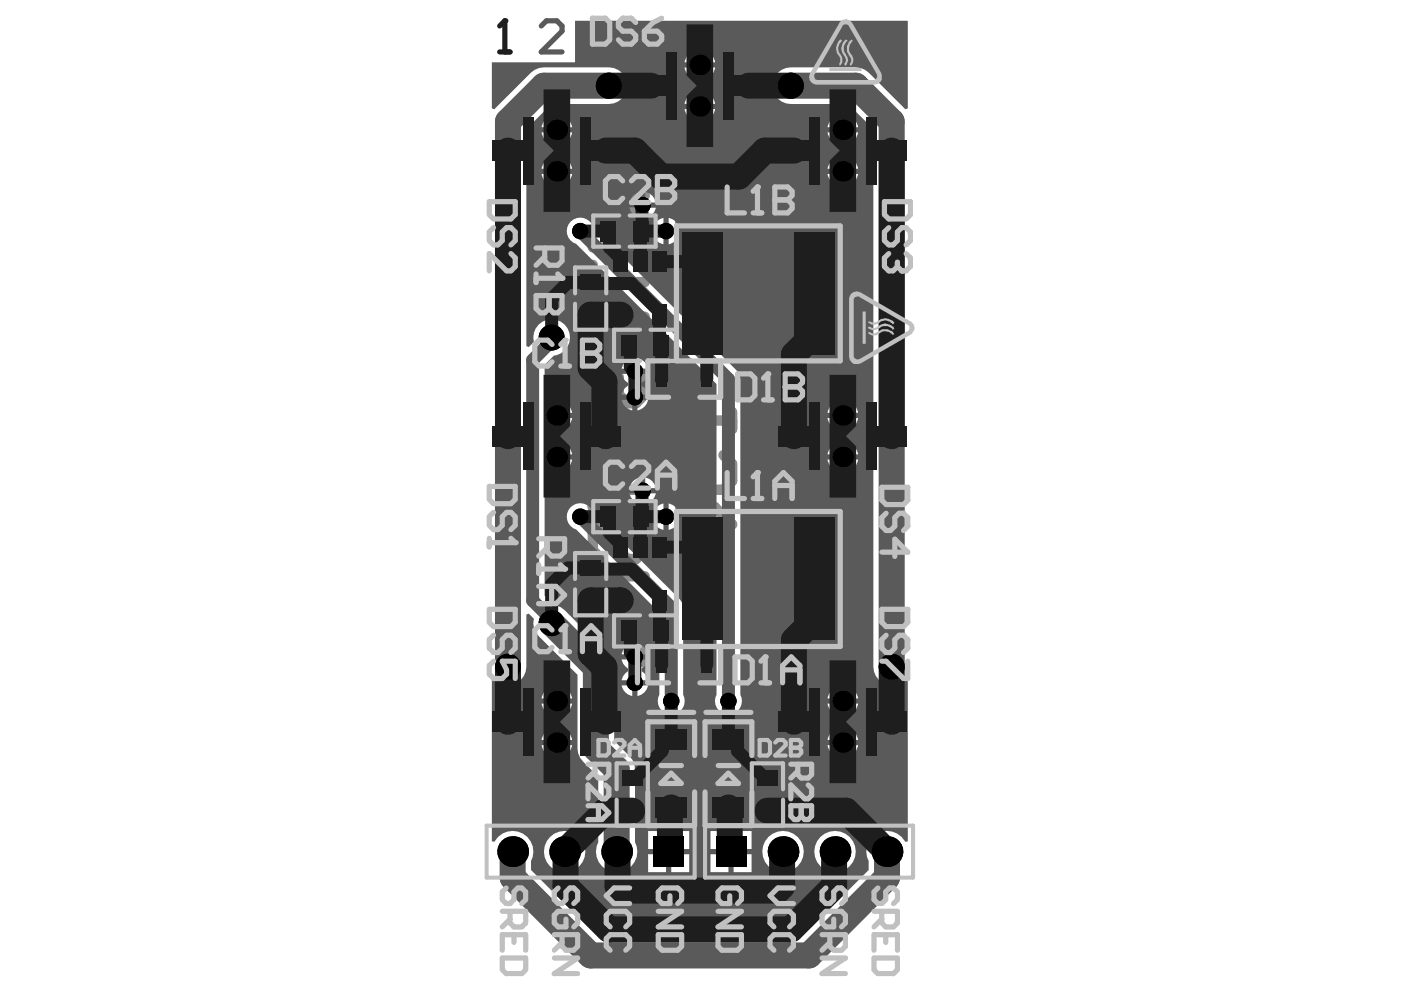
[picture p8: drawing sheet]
<svg xmlns="http://www.w3.org/2000/svg" width="297mm" height="210mm" viewBox="0 0 297 210" stroke-linecap="round" stroke-linejoin="round" font-family="sans-serif">
<g fill="none" stroke="#8c8c8c" stroke-width="2.2">
<path d="M125.7 36l1.8-1.9h7.4l1.8 1.9v3.6l-1.8 1.9h-7.4l-1.8-1.9zM133 37.8l3.7 3.7M144.2 36h11M155.2 34.1v3.7M125.7 56.1v7.4M125.7 45.1h9.2l1.8 1.9v3.6l-1.8 1.9h-9.2M125.7 59.8h11M134.9 78.2l1.8 1.8v3.7l-1.8 1.8h-1.9l-1.8-1.8v-3.7l-1.8-1.8h-1.9l-1.8 1.8v3.7l1.8 1.8M136.7 67.2h-11l3.7 3.6-3.7 3.7h11M125.7 100.2v7.3M125.7 103.8h11M134.9 111.2l1.8 1.8v3.7l-1.8 1.8h-1.9l-1.8-1.8v-3.7l-1.8-1.8h-1.9l-1.8 1.8v3.7l1.8 1.8"/>
<path d="M125.7 133.2h11v7.3M131.2 122.2v7.3M136.7 122.2h-7.3l-3.7 3.6 3.7 3.7h7.3"/>
</g>
<circle cx="144.2" cy="36" r="1.1" fill="#8c8c8c"/>
<path d="M146 34.1l-1.8 1.9M146 43.3l-1.8 1.8v3.7l1.8 1.8h1.9l7.3-7.3v7.3M149.7 65.3v7.4M144.2 89.2h11M155.2 87.3v3.7" fill="none" stroke="#8c8c8c" stroke-width="2.2"/>
<circle cx="144.2" cy="89.2" r="1.1" fill="#8c8c8c"/>
<path d="M162.7 34.1v7.4h1.9l7.3-7.4h1.8M171.9 54.3l1.8 1.8v3.7l-1.8 1.8h-3.7l-1.8-1.8v-1.8l1.8-3.7h-5.5v7.3M171.9 45.1h1.8v1.9h-1.8zM162.7 65.3h11l-3.6 3.7 3.6 3.7h-11M146 87.3l-1.8 1.9M153.4 96.5l1.8 1.8v3.7l-1.8 1.8h-3.7l-1.8-1.8v-1.8l1.8-3.7h-5.5v7.3M144.2 107.5h7.3l3.7 3.7-3.7 3.6h-7.3" fill="none" stroke="#8c8c8c" stroke-width="2.2"/>
<path d="M104.3 13.2h17.6v-8.8h70.6v18.6l-.6 .2-7.7-7.8-.8-.6-.9-.4-1-.1h-13.8a3.9 3.9 0 0 0-3.9 3.9 3.9 3.9 0 0 0 3.9 3.9h12.1l5.4 5.3v114a3.9 3.9 0 0 0 2.4 3.6 3.9 3.9 0 0 0 4.3-1l.6 .2v34.2l-.6 .1a4.4 4.4 0 0 0-5.9-1.8 4.4 4.4 0 0 0-1.8 5.8v2l-14.3 14.2h-43.1l-14.2-14.2v-2a4.4 4.4 0 0 0-1.9-5.8 4.4 4.4 0 0 0-5.9 1.8l-.5-.1v-34.2l.5-.2a3.9 3.9 0 0 0 4.3 1 3.9 3.9 0 0 0 2.5-3.6v-11.1l.5-.2 1.1 1.1a3.8 3.8 0 0 0 1 3.7l8.2 8.2v15.6l.2 1 .4 .9 .6 .8 3.3 3.3v13.9a4.4 4.4 0 0 0 3.8 6.4 4.4 4.4 0 0 0 3.9-6.4v-15.5l-.1-1-.4-1-.6-.8-3.3-3.2v-15.6l-.1-1-.4-1-.6-.8-9.4-9.3-.8-.6-1.4-.5-2-2v-26.6l.5-.3 .4 .3 1.1 .4v-6.4l-1.1 .3-.4 .3-.5-.2v-3.2l.5-.3 .4 .3 1.1 .4v-6.4l-1.1 .3-.4 .3-.5-.2v-7.9l2-2a3.9 3.9 0 0 0 3.3-4.5 3.9 3.9 0 0 0-4.7-3.2 3.9 3.9 0 0 0-2.9 4.8l-1.1 1.1-.5-.2v-46l5.3-5.3h12.2a3.9 3.9 0 0 0 3.9-3.9 3.9 3.9 0 0 0-3.9-3.9h-13.8l-1 .1-.9 .4-.8 .6-7.8 7.8-.5-.2zM148.9 10.5v2.7h2.7a3.2 3.2 0 0 0-2.7-2.7zM146 11.4l-.5 .7-.3 1.1h2.6v-2.7l-1.1 .4zM148.9 14.3v2.7a3.2 3.2 0 0 0 2.7-2.7zM145.2 14.3a3.2 3.2 0 0 0 2.6 2.7v-2.7zM148.9 19.3v2.7h2.7a3.2 3.2 0 0 0-2.7-2.7zM146 20.2l-.5 .7-.3 1.1h2.6v-2.7l-1.1 .4zM148.9 23.1v2.7a3.2 3.2 0 0 0 2.7-2.7zM145.2 23.1a3.2 3.2 0 0 0 2.6 2.7v-2.7zM179.2 24.3v2.7h2.7a3.2 3.2 0 0 0-2.7-2.7zM176.4 25.2l-.6 .7-.3 1.1h2.6v-2.7l-1.1 .4zM118.6 24.3v2.7h2.7a3.2 3.2 0 0 0-2.7-2.7zM115.7 25.2l-.5 .7-.4 1.1h2.7v-2.7l-1.1 .4zM179.2 28.1v2.7a3.2 3.2 0 0 0 2.7-2.7zM175.5 28.1a3.2 3.2 0 0 0 2.6 2.7v-2.7zM118.6 28.1v2.7a3.2 3.2 0 0 0 2.7-2.7zM114.8 28.1a3.2 3.2 0 0 0 2.7 2.7v-2.7zM179.2 33.1v2.7h2.7a3.2 3.2 0 0 0-2.7-2.7zM176.4 34l-.6 .7-.3 1.1h2.6v-2.7l-1.1 .4zM118.6 33.1v2.7h2.7a3.2 3.2 0 0 0-2.7-2.7zM115.7 34l-.5 .7-.4 1.1h2.7v-2.7l-1.1 .4zM179.2 36.9v2.7a3.2 3.2 0 0 0 2.7-2.7zM175.5 36.9a3.2 3.2 0 0 0 2.6 2.7v-2.7zM118.6 36.9v2.7a3.2 3.2 0 0 0 2.7-2.7zM114.8 36.9a3.2 3.2 0 0 0 2.7 2.7v-2.7zM136.8 40.7v2.2h2.2a2.76 2.76 0 0 0-2.2-2.2zM134.2 41.5l-.4 .6-.3 .8h2.2v-2.2l-.9 .3zM136.8 44v2.3a2.76 2.76 0 0 0 2.2-2.3zM133.5 44a2.76 2.76 0 0 0 2.2 2.3v-2.3zM141.8 46.2v2.2h2.2a2.76 2.76 0 0 0-2.2-2.2zM139.2 47l-.5 .6-.3 .8h2.3v-2.2l-.9 .3zM141.8 49.5v2.3a2.76 2.76 0 0 0 2.2-2.3zM138.4 49.5a2.76 2.76 0 0 0 2.3 2.3v-2.3zM135.2 75.9v2.3h2.2a2.76 2.76 0 0 0-2.2-2.3zM132.6 76.7l-.5 .6-.3 .9h2.2v-2.3l-.8 .3zM131.8 79.3a2.7 2.7 0 0 0 1.3 1.9v.6a2.7 2.7 0 0 0-1.3 1.9h5.6a2.7 2.7 0 0 0-1.3-1.9v-.6a2.7 2.7 0 0 0 1.3-1.9zM135.2 84.8v2.2a2.76 2.76 0 0 0 2.2-2.2zM131.8 84.8a2.76 2.76 0 0 0 2.2 2.2v-2.2zM179.2 84.9v2.6h2.7a3.2 3.2 0 0 0-2.7-2.6zM118.6 84.9v2.6h2.7a3.2 3.2 0 0 0-2.7-2.6zM176.4 85.7l-.6 .7-.3 1.1h2.6v-2.6l-1.1 .3zM179.2 88.6v2.7a3.2 3.2 0 0 0 2.7-2.7zM118.6 88.6v2.7a3.2 3.2 0 0 0 2.7-2.7zM175.5 88.6a3.2 3.2 0 0 0 2.6 2.7v-2.7zM179.2 93.7v2.6h2.7a3.2 3.2 0 0 0-2.7-2.6zM118.6 93.7v2.6h2.7a3.2 3.2 0 0 0-2.7-2.6zM176.4 94.6l-.6 .6-.3 1.1h2.6v-2.6l-1.1 .3zM179.2 97.4v2.7a3.2 3.2 0 0 0 2.7-2.7zM118.6 97.4v2.7a3.2 3.2 0 0 0 2.7-2.7zM175.5 97.4a3.2 3.2 0 0 0 2.6 2.7v-2.7zM136.8 101.3v2.2h2.2a2.76 2.76 0 0 0-2.2-2.2zM134.2 102l-.4 .6-.3 .9h2.2v-2.2l-.9 .3zM136.8 104.6v2.2a2.76 2.76 0 0 0 2.2-2.2zM133.5 104.6a2.76 2.76 0 0 0 2.2 2.2v-2.2zM141.8 106.8v2.2h2.2a2.76 2.76 0 0 0-2.2-2.2zM139.2 107.5l-.5 .6-.3 .9h2.3v-2.2l-.9 .3zM141.8 110.1v2.2a2.76 2.76 0 0 0 2.2-2.2zM138.4 110.1a2.76 2.76 0 0 0 2.3 2.2v-2.2zM135.2 136.5v2.2h2.2a2.76 2.76 0 0 0-2.2-2.2zM132.6 137.3l-.5 .5-.3 .9h2.2v-2.2l-.8 .3zM131.8 139.8a2.71 2.71 0 0 0 1.3 1.9v.6a2.71 2.71 0 0 0-1.3 1.9h5.6a2.71 2.71 0 0 0-1.3-1.9v-.6a2.71 2.71 0 0 0 1.3-1.9zM135.2 145.3v2.3a2.76 2.76 0 0 0 2.2-2.3zM131.8 145.3a2.76 2.76 0 0 0 2.2 2.3v-2.3zM179.2 145.4v2.7h2.7a3.2 3.2 0 0 0-2.7-2.7zM118.6 145.4v2.7h2.7a3.2 3.2 0 0 0-2.7-2.7zM176.4 146.3l-.6 .7-.3 1.1h2.6v-2.7l-1.1 .4zM115.7 146.3l-.5 .7-.4 1.1h2.7v-2.7l-1.1 .4zM121 47a2.84 2.84 0 0 0 1.2 4.7l29.7 29.7v65.9a2.85 2.85 0 0 0 2.5 4.2 2.85 2.85 0 0 0 2.6-4.2v-66.9l-.2-1-.6-.8-30.5-30.5a2.85 2.85 0 0 0-4.7-1.1zM121 107.5a2.84 2.84 0 0 0 1.2 4.8l17.6 17.6v17.4a2.85 2.85 0 0 0 2.5 4.2 2.85 2.85 0 0 0 2.5-4.2v-18.5l-.1-1-.6-.8-18.4-18.3a2.85 2.85 0 0 0-4.7-1.2zM179.2 149.2v2.7a3.2 3.2 0 0 0 2.7-2.7zM118.6 149.2v2.7a3.2 3.2 0 0 0 2.7-2.7zM175.5 149.2a3.2 3.2 0 0 0 2.6 2.7v-2.7zM114.8 149.2a3.2 3.2 0 0 0 2.7 2.7v-2.7zM118.6 154.2v2.7h2.7a3.2 3.2 0 0 0-2.7-2.7zM179.2 154.2v2.7h2.7a3.2 3.2 0 0 0-2.7-2.7zM115.7 155.1l-.5 .7-.4 1.1h2.7v-2.7l-1.1 .4zM176.4 155.1l-.6 .7-.3 1.1h2.6v-2.7l-1.1 .4zM179.2 158v2.7a3.2 3.2 0 0 0 2.7-2.7zM118.6 158v2.7a3.2 3.2 0 0 0 2.7-2.7zM175.5 158a3.2 3.2 0 0 0 2.6 2.7v-2.7zM114.8 158a3.2 3.2 0 0 0 2.7 2.7v-2.7zM142.3 176.2v3.8h3.8v-3.8zM155.5 176.2v3.8h3.9v-3.8zM150.6 176.2v3.8h3.8v-3.8zM137.4 176.2v3.8h3.8v-3.8zM155.5 181.1v3.8h3.9v-3.8zM150.6 181.1v3.8h3.8v-3.8zM142.3 181.1v3.8h3.8v-3.8zM137.4 181.1v3.8h3.8v-3.8zM172.6 180.6a4.4 4.4 0 0 0 8.8 0 4.4 4.4 0 0 0-8.8 0zM161.6 180.6a4.4 4.4 0 0 0 8.8 0 4.4 4.4 0 0 0-8.8 0zM115.3 180.6a4.4 4.4 0 0 0 8.8 0 4.4 4.4 0 0 0-8.8 0z" fill="#5a5a5a"/>
<path d="M129.1 18.2h-13.8l-7.6 7.6v115.6M167.7 18.2h13.8l7.6 7.6v115.6M117 132.1l9.3 9.4v17.2l4.4 4.4v17.5M108.7 180.6v5.5l16.5 16.5h46.3l16.6-16.5v-5.5" fill="none" stroke="#5a5a5a" stroke-width="5.5"/>
<path d="M123 49l31.4 31.4v68.2M117 71.6v.7l-4.1 4v51.1l4.1 4v.7M123 109.5l19.3 19.3v19.8" fill="none" stroke="#5a5a5a" stroke-width="2.8"/>
<path d="M114.8 5.5l1.1-1.1h2.2l1.1 1.1v1.1l-4.4 4.4h4.4" fill="none" stroke="#5a5a5a" stroke-width="1.1"/>
<g fill="#000">
<circle cx="129.1" cy="18.2" r="2.76"/>
<circle cx="148.4" cy="13.8" r="2.17"/>
<circle cx="167.7" cy="18.2" r="2.76"/>
<circle cx="118.1" cy="36.3" r="2.17"/>
<circle cx="118.1" cy="27.5" r="2.17"/>
<circle cx="148.4" cy="22.6" r="2.17"/>
<circle cx="178.7" cy="27.5" r="2.17"/>
<circle cx="178.7" cy="36.3" r="2.17"/>
<circle cx="123" cy="49" r="1.74"/>
<circle cx="136.3" cy="43.5" r="1.74"/>
<circle cx="141.2" cy="49" r="1.74"/>
<circle cx="117" cy="71.6" r="2.76"/>
<circle cx="134.6" cy="78.7" r="1.74"/>
<circle cx="118.1" cy="88.1" r="2.17"/>
<circle cx="118.1" cy="96.9" r="2.17"/>
<circle cx="134.6" cy="84.2" r="1.74"/>
<circle cx="178.7" cy="96.9" r="2.17"/>
<circle cx="178.7" cy="88.1" r="2.17"/>
<circle cx="123" cy="109.5" r="1.74"/>
<circle cx="136.3" cy="104" r="1.74"/>
<circle cx="141.2" cy="109.5" r="1.74"/>
<circle cx="117" cy="132.1" r="2.76"/>
<circle cx="134.6" cy="139.3" r="1.74"/>
<circle cx="107.7" cy="141.4" r="2.76"/>
<circle cx="118.1" cy="157.4" r="2.17"/>
<circle cx="118.1" cy="148.6" r="2.17"/>
<circle cx="134.6" cy="144.8" r="1.74"/>
<circle cx="142.3" cy="148.6" r="1.74"/>
<circle cx="154.4" cy="148.6" r="1.74"/>
<circle cx="178.7" cy="148.6" r="2.17"/>
<circle cx="178.7" cy="157.4" r="2.17"/>
<circle cx="189.1" cy="141.4" r="2.76"/>
<circle cx="108.7" cy="180.6" r="3.3"/>
<circle cx="119.7" cy="180.6" r="3.3"/>
<circle cx="130.7" cy="180.6" r="3.3"/>
<circle cx="166" cy="180.6" r="3.3"/>
<circle cx="177" cy="180.6" r="3.3"/>
<circle cx="188.1" cy="180.6" r="3.3"/>
</g>
<g fill="#000">
<path d="M151.7 177.3h6.5v6.5h-6.5z" fill-rule="evenodd"/>
<path d="M138.5 177.3h6.5v6.5h-6.5z" fill-rule="evenodd"/>
</g>
<g fill="#1e1e1e">
<path d="M145.6 5.2h5.6v26h-5.6v-10.9l2.1-2.1-2.1-2.2z"/>
<path d="M115.2 18.9h5.7v26h-5.7v-10.8l2.2-2.2-2.2-2.1z"/>
<path d="M175.9 18.9h5.6v26h-5.6v-10.8l2.1-2.2-2.1-2.1z"/>
<path d="M115.2 79.5h5.7v10.8l-2.2 2.2 2.2 2.2v10.8h-5.7z"/>
<path d="M115.2 140h5.7v10.9l-2.2 2.1 2.2 2.2v10.8h-5.7z"/>
<path d="M175.9 140h5.6v10.9l-2.2 2.1 2.2 2.2v10.8h-5.6z"/>
<path d="M175.9 79.5h5.6v10.8l-2.2 2.2 2.2 2.2v10.8h-5.6z"/>
</g>
<g fill="none" stroke="#1e1e1e" stroke-width="2.8">
<path d="M123 49h6l.2 .3v3.2l2.4 2.3v.7M135.8 55.4l-.1 .1M135.8 49h5.4M136.3 43.5l-.2 .3v4.9l-.3 .4M139.8 55.5h6.7l2.4 2.4v4.3l.9 .9v17.3M117 71.6v-8.3l3.4-3.4h4.8l.3 .2h8.3l6 6v6.1l.4 .5v7.8M133.4 73.2l.2 .3v4.3l1 .9v5.5M140.2 73.2h.1M123 109.5h6l.2 .3v3.2l2.4 2.4v.6M135.8 109.5h5.4M136.3 104l-.2 .4v4.9l-.3 .3-.1 6.4M139.8 116h6.2l2.9 3v3.8l.9 .9v17.2"/>
<path d="M133.4 133.8l.2 .2v4.3l1 1v5.5M133.8 120.7h-8.3l-.3-.3h-4.8l-3.4 3.5v8.2M139.8 126.6v6.2l.5 .4v7.7M142.3 148.6v8.3h-1.1l-.8 .8v1.5l-5.8 5.8h-.6M154.4 148.6v8.3h1.1l.9 .8v1.5l5.8 5.8h.5"/>
</g>
<g fill="none" stroke="#1e1e1e" stroke-width="5.5">
<path d="M128.4 31.9h6.2l5.5 5.5M125.2 66.7v11.3l2.9 2.9M125.2 66.7h6.4M125.2 66.7h.1M128.1 92.2l.3 .3M131.6 127.3h-6.4v11.2l2.9 2.9v11.4l.3 .2M131.6 127.3h.1M107.7 141.4v11.6M134 171.9h-5.6l-8.7 8.7 .2 .2v7.1M142.3 171.2l-.3 .3v8.8l-.2 .3M154.4 171.2l.3 .3v8.8l.3 .3M162.7 171.9h16.7"/>
<path d="M108.5 180.4l.4 .4M130.7 180.6l.2 .2v7.1l.9 .9M166 180.6l-.2 .2v7.1l-.9 .9M177 180.6l-.1 .2v7.1"/>
</g>
<circle cx="177" cy="180.6" r="2.76" fill="#1e1e1e"/>
<path d="M129.1 18.2h8.9M158.7 18.2h9M107.7 31.9v60.6M168.3 31.9h-6.1l-5.6 5.5h-16.5M189.1 31.9v60.6M172.6 62.2v8.7l-4.3 4.3v17.3M128.1 80.9v11.3M172.6 122.8v8.6l-4.3 4.3v17.3M189.1 141.4v11.6M179.4 171.9l8.5 8.5M119.9 187.9l9.2 9.2h38.6l9.2-9.2M131.8 188.8h33.1" fill="none" stroke="#1e1e1e" stroke-width="5.5"/>
<path d="M135.8 49.1v6.3M133.8 120.7l6 5.9" fill="none" stroke="#1e1e1e" stroke-width="2.8"/>
<path d="M105.9 11h2.2M107 4.4v6.6" fill="none" stroke="#1e1e1e" stroke-width="1.1"/>
<circle cx="107" cy="4.4" r=".55" fill="#1e1e1e"/>
<path d="M107 4.4l-1.1 1.1" fill="none" stroke="#1e1e1e" stroke-width="1.1"/>
<g fill="#000">
<circle cx="129.1" cy="18.2" r="2.76"/>
<circle cx="148.4" cy="13.8" r="2.17"/>
<circle cx="167.7" cy="18.2" r="2.76"/>
<circle cx="118.1" cy="36.3" r="2.17"/>
<circle cx="118.1" cy="27.5" r="2.17"/>
<circle cx="148.4" cy="22.6" r="2.17"/>
<circle cx="178.7" cy="27.5" r="2.17"/>
<circle cx="178.7" cy="36.3" r="2.17"/>
<circle cx="123" cy="49" r="1.74"/>
<circle cx="136.3" cy="43.5" r="1.74"/>
<circle cx="141.2" cy="49" r="1.74"/>
<circle cx="117" cy="71.6" r="2.76"/>
<circle cx="134.6" cy="78.7" r="1.74"/>
<circle cx="118.1" cy="88.1" r="2.17"/>
<circle cx="118.1" cy="96.9" r="2.17"/>
<circle cx="134.6" cy="84.2" r="1.74"/>
<circle cx="178.7" cy="96.9" r="2.17"/>
<circle cx="178.7" cy="88.1" r="2.17"/>
<circle cx="123" cy="109.5" r="1.74"/>
<circle cx="136.3" cy="104" r="1.74"/>
<circle cx="141.2" cy="109.5" r="1.74"/>
<circle cx="117" cy="132.1" r="2.76"/>
<circle cx="134.6" cy="139.3" r="1.74"/>
<circle cx="107.7" cy="141.4" r="2.76"/>
<circle cx="118.1" cy="157.4" r="2.17"/>
<circle cx="118.1" cy="148.6" r="2.17"/>
<circle cx="134.6" cy="144.8" r="1.74"/>
<circle cx="142.3" cy="148.6" r="1.74"/>
<circle cx="154.4" cy="148.6" r="1.74"/>
<circle cx="178.7" cy="148.6" r="2.17"/>
<circle cx="178.7" cy="157.4" r="2.17"/>
<circle cx="189.1" cy="141.4" r="2.76"/>
<circle cx="108.7" cy="180.6" r="3.3"/>
<circle cx="119.7" cy="180.6" r="3.3"/>
<circle cx="130.7" cy="180.6" r="3.3"/>
<circle cx="166" cy="180.6" r="3.3"/>
<circle cx="177" cy="180.6" r="3.3"/>
<circle cx="188.1" cy="180.6" r="3.3"/>
</g>
<g fill="#000">
<path d="M151.7 177.3h6.5v6.5h-6.5z" fill-rule="evenodd"/>
<path d="M138.5 177.3h6.5v6.5h-6.5z" fill-rule="evenodd"/>
</g>
<g fill="#1e1e1e">
<path d="M139.2 139.3h2.2v3.3h-2.2z" fill-rule="evenodd"/>
<path d="M148.8 139.3h2.1v3.3h-2.1z" fill-rule="evenodd"/>
<path d="M110.9 24.8h2.2v14.3h-2.2z" fill-rule="evenodd"/>
<path d="M123.1 24.8h2.1v14.3h-2.1z" fill-rule="evenodd"/>
<path d="M130.1 125.1h3v4.4h-3z" fill-rule="evenodd"/>
<path d="M130.1 113.9h3v4.3h-3z" fill-rule="evenodd"/>
<path d="M127.3 107.3h3.3v4.5h-3.3z" fill-rule="evenodd"/>
<path d="M130.1 53.3h3v4.3h-3z" fill-rule="evenodd"/>
<path d="M130.1 64.6h3v4.3h-3z" fill-rule="evenodd"/>
<path d="M138.6 131.6h3.3v4.4h-3.3z" fill-rule="evenodd"/>
<path d="M138.3 125.1h3v4.4h-3z" fill-rule="evenodd"/>
<path d="M138.3 113.9h3v4.3h-3z" fill-rule="evenodd"/>
<path d="M138.6 71h3.3v4.4h-3.3z" fill-rule="evenodd"/>
<path d="M138.3 53.3h3v4.3h-3z" fill-rule="evenodd"/>
<path d="M138.3 64.6h3v4.3h-3z" fill-rule="evenodd"/>
<path d="M139.2 78.7h2.2v3.3h-2.2z" fill-rule="evenodd"/>
<path d="M148.8 78.7h2.1v3.3h-2.1z" fill-rule="evenodd"/>
<path d="M171.5 24.8h2.2v14.3h-2.2z" fill-rule="evenodd"/>
<path d="M183.7 24.8h2.2v14.3h-2.2z" fill-rule="evenodd"/>
<path d="M110.9 85.3h2.2v14.3h-2.2z" fill-rule="evenodd"/>
<path d="M110.9 145.9h2.2v14.3h-2.2z" fill-rule="evenodd"/>
<path d="M123.1 85.3h2.1v14.3h-2.1z" fill-rule="evenodd"/>
<path d="M123.1 145.9h2.1v14.3h-2.1z" fill-rule="evenodd"/>
<path d="M127.3 46.8h3.3v4.4h-3.3z" fill-rule="evenodd"/>
<path d="M141.2 11h2.2v14.3h-2.2z" fill-rule="evenodd"/>
<path d="M153.4 11h2.1v14.3h-2.1z" fill-rule="evenodd"/>
<path d="M171.5 145.9h2.2v14.3h-2.2z" fill-rule="evenodd"/>
<path d="M171.5 85.3h2.2v14.3h-2.2z" fill-rule="evenodd"/>
<path d="M183.7 145.9h2.2v14.3h-2.2z" fill-rule="evenodd"/>
<path d="M183.7 85.3h2.2v14.3h-2.2z" fill-rule="evenodd"/>
<path d="M104.4 29.8h6.6v4.3h-6.6z" fill-rule="evenodd"/>
<path d="M131.8 163.4h4.5v3.3h-4.5z" fill-rule="evenodd"/>
<path d="M139 154.7h6.6v4.4h-6.6z" fill-rule="evenodd"/>
<path d="M123 118.8h4.4v3.3h-4.4z" fill-rule="evenodd"/>
<path d="M123 65.1h4.4v3.3h-4.4z" fill-rule="evenodd"/>
<path d="M123 58.2h4.4v3.3h-4.4z" fill-rule="evenodd"/>
<path d="M125.2 29.8h6.5v4.3h-6.5z" fill-rule="evenodd"/>
<path d="M160.5 163.4h4.4v3.3h-4.4z" fill-rule="evenodd"/>
<path d="M151.1 154.7h6.6v4.4h-6.6z" fill-rule="evenodd"/>
<path d="M165.1 29.8h6.5v4.3h-6.5z" fill-rule="evenodd"/>
<path d="M185.8 29.8h6.5v4.3h-6.5z" fill-rule="evenodd"/>
<path d="M104.4 150.9h6.6v4.3h-6.6z" fill-rule="evenodd"/>
<path d="M104.4 90.3h6.6v4.4h-6.6z" fill-rule="evenodd"/>
<path d="M131.8 170.2h4.5v3.3h-4.5z" fill-rule="evenodd"/>
<path d="M139 169h6.6v4.4h-6.6z" fill-rule="evenodd"/>
<path d="M125.2 150.9h6.5v4.3h-6.5z" fill-rule="evenodd"/>
<path d="M131.7 131.6h3.3v4.4h-3.3z" fill-rule="evenodd"/>
<path d="M123 125.6h4.4v3.4h-4.4z" fill-rule="evenodd"/>
<path d="M125.2 90.3h6.5v4.4h-6.5z" fill-rule="evenodd"/>
<path d="M134.2 113.9h3v4.3h-3z" fill-rule="evenodd"/>
<path d="M134.2 107.3h3.3v4.5h-3.3z" fill-rule="evenodd"/>
<path d="M131.7 71h3.3v4.4h-3.3z" fill-rule="evenodd"/>
<path d="M134.2 53.3h3v4.3h-3z" fill-rule="evenodd"/>
<path d="M160.5 170.2h4.4v3.3h-4.4z" fill-rule="evenodd"/>
<path d="M151.1 169h6.6v4.4h-6.6z" fill-rule="evenodd"/>
<path d="M165.1 150.9h6.5v4.3h-6.5z" fill-rule="evenodd"/>
<path d="M165.1 90.3h6.5v4.4h-6.5z" fill-rule="evenodd"/>
<path d="M185.8 150.9h6.5v4.3h-6.5z" fill-rule="evenodd"/>
<path d="M185.8 90.3h6.5v4.4h-6.5z" fill-rule="evenodd"/>
<path d="M134.2 46.8h3.3v4.4h-3.3z" fill-rule="evenodd"/>
<path d="M134.8 16h6.5v4.3h-6.5z" fill-rule="evenodd"/>
<path d="M168.3 49.2h8.7v26h-8.7z" fill-rule="evenodd"/>
<path d="M168.3 109.8h8.7v26h-8.7z" fill-rule="evenodd"/>
<path d="M155.5 16h6.5v4.3h-6.5z" fill-rule="evenodd"/>
<path d="M144.6 49.2h8.7v26h-8.7z" fill-rule="evenodd"/>
<path d="M144.6 109.8h8.7v26h-8.7z" fill-rule="evenodd"/>
</g>
<g fill="none" stroke="#c0c0c0" stroke-width=".88">
<path d="M131.3 45.7h-5.5v6.6h5.5M133.5 45.7h5.5v6.6h-5.5M121.9 62.2v-5.5h6.6v5.5M121.9 64.4v5.5h6.6v-5.5M135.7 69.9h-5.5v6.6h5.5M137.9 69.9h5.5v6.6h-5.5M131.3 106.2h-5.5v6.7h5.5M133.5 106.2h5.5v6.7h-5.5M121.9 122.8v-5.5h6.6v5.5M121.9 125v5.5h6.6v-5.5M135.7 130.5h-5.5v6.6h5.5M137.9 130.5h5.5v6.6h-5.5"/>
<path d="M126.9 156.9h1.6l.6 .5v2.2l-.6 .6h-1.6zM130.2 157.4l.5-.5h1.1l.6 .5v.6l-2.2 2.2h2.2M133.5 158.5h2.2M161.1 156.9h1.6l.6 .5v2.2l-.6 .6h-1.6zM164.4 157.4l.5-.5h1.1l.6 .5v.6l-2.2 2.2h2.2M167.7 156.9v3.3h1.6l.6-.6v-.5l-.6-.6h-1.6M130.7 167.3v-5.5h6.7v5.5M130.7 169.6v5.5h6.7v-5.5M133.5 160.2v-2.2l1.1-1.1 1.1 1.1v2.2M159.4 167.3v-5.5h6.6v5.5M159.4 169.6v5.5h6.6v-5.5"/>
</g>
<g fill="none" stroke="#c0c0c0" stroke-width="1.1">
<path d="M125.6 3.9h2.8l.9 .9v3.6l-.9 1h-2.8zM134.8 4.8l-.9-.9h-1.9l-.9 .9v.9l.9 .9h1.9l.9 .9v.9l-.9 1h-1.9l-.9-1M136.6 6.6h2.8l.9 .9v.9l-.9 1h-1.9l-.9-1zM140.3 3.9l-1.8 .9-1.9 1.8M143.4 47.9h34.7v28.6h-34.7zM135.2 76.5v7.7M141.8 76.5h-4.4v7.7h4.4M152.8 76.5v7.7h-4.4M143.4 108.4h34.7v28.7h-34.7zM135.2 137.1v7.7M141.8 137.1h-4.4v7.7h4.4M152.8 137.1v7.7h-4.4"/>
<path d="M137.5 151h9.6M149.7 151h9.5M137.4 160.2v-7.2h9.9v7.2M137.4 167.9v7.2h9.9v-7.2M140.1 166.1l2.2-2.2 2.1 2.2zM140.1 162.3h4.4M149.5 160.2v-7.2h9.9v7.2M149.5 167.9v7.2h9.9v-7.2M152.2 166.1l2.2-2.2 2.2 2.2zM152.3 162.3h4.3M129.4 196.5l-.9-.8v-1.7l.9-.8h3.3l.8 .8v1.7l-.8 .8M133.5 188.3h-3.3l-1.7 1.6 1.7 1.7h3.3"/>
<path d="M164.1 196.5l-.8-.8v-1.7l.8-.8h3.3l.8 .8v1.7l-.8 .8M168.2 188.3h-3.3l-1.6 1.6 1.6 1.7h3.3M129.4 201.5l-.9-.9v-1.6l.9-.8h3.3l.8 .8v1.6l-.8 .9M164.1 201.5l-.8-.9v-1.6l.8-.8h3.3l.8 .8v1.6l-.8 .9"/>
</g>
<path d="M103.2 175.1h44.1v11h-44.1zM149.5 175.1h44.1v11h-44.1z" fill="none" stroke="#c0c0c0" stroke-width=".87"/>
<circle cx="167.7" cy="158.5" r=".44" fill="#c0c0c0"/>
<path d="M167.7 156.9h1.6l.6 .5v.6l-.6 .5h-1.6" fill="none" stroke="#c0c0c0" stroke-width=".88"/>
<path d="M154.2 39.6v5.5h3.6M160.6 39.6v5.5M159.7 45.1h1.8" fill="none" stroke="#c0c0c0" stroke-width="1.1"/>
<circle cx="160.6" cy="39.6" r=".55" fill="#c0c0c0"/>
<path d="M160.6 39.6l-.9 1M164.3 39.6v5.5h2.7l.9-.9v-.9l-.9-.9h-2.7" fill="none" stroke="#c0c0c0" stroke-width="1.1"/>
<circle cx="164.3" cy="42.4" r=".55" fill="#c0c0c0"/>
<path d="M164.3 39.6h2.7l.9 1v.9l-.9 .9h-2.7M103.7 103.1h5.5v2.8l-.9 .9h-3.6l-1-.9zM103.7 114.1v1.9M103.7 115.1h5.5M104.7 108.6l-1 .9v1.9l1 .9h.9l.9-.9v-1.9l.9-.9h.9l.9 .9v1.9l-.9 .9M103.7 129.2h5.5v2.7l-.9 1h-3.6l-1-1zM104.7 134.7l-1 .9v1.8l1 1h.9l.9-1v-1.8l.9-.9h.9l.9 .9v1.8l-.9 1M104.7 140.2l-1 .9v1.8l1 1h1.8l.9-1v-.9l-.9-1.8h2.7v3.7" fill="none" stroke="#c0c0c0" stroke-width="1.1"/>
<circle cx="109.2" cy="115.1" r=".55" fill="#c0c0c0"/>
<g fill="none" stroke="#c0c0c0" stroke-width="1.1">
<path d="M132 38.4l-.9-1h-1.8l-.9 1v3.6l.9 .9h1.8l.9-.9M133.9 38.4l.9-1h1.8l.9 1v.9l-3.6 3.6h3.6M139.4 37.4v5.5h2.7l.9-.9v-.9l-.9-.9h-2.7M132 98.9l-.9-.9h-1.8l-.9 .9v3.7l.9 .9h1.8l.9-.9M133.9 98.9l.9-.9h1.8l.9 .9v.9l-3.6 3.7h3.6M108.3 114.1l.9 1M139.4 103.5v-3.7l1.8-1.8 1.8 1.8v3.7M139.4 100.7h3.6M124.7 162h4.4v2.2l-.7 .8h-1.5l-.8-.8v-2.2M124.7 170.8h2.9l1.5 1.5-1.5 1.5h-2.9M126.1 163.5l-1.4 1.5M126.9 170.8v3"/>
<path d="M128.4 166.4l.7 .8v1.4l-.7 .8h-.8l-2.9-3v3"/>
</g>
<circle cx="139.4" cy="40.2" r=".55" fill="#c0c0c0"/>
<path d="M139.4 37.4h2.7l.9 1v.9l-.9 .9h-2.7M167.7 162h4.4v2.2l-.8 .8h-1.4l-.8-.8v-2.2M169.1 163.5l-1.4 1.5M169.9 170.8v2.2l-.8 .8h-.7l-.7-.8v-2.2h4.4M171.3 166.4l.8 .8v1.4l-.8 .8h-.7l-2.9-3v3" fill="none" stroke="#c0c0c0" stroke-width="1.1"/>
<circle cx="169.9" cy="170.8" r=".55" fill="#c0c0c0"/>
<path d="M155.8 139.3h2.8l.9 .9v3.7l-.9 .9h-2.8zM162.3 139.3v5.5M161.3 144.8h1.9M169.9 170.8v2.2l.7 .8h.7l.8-.8v-2.2" fill="none" stroke="#c0c0c0" stroke-width="1.1"/>
<circle cx="162.3" cy="139.3" r=".55" fill="#c0c0c0"/>
<path d="M154.2 100.2v5.5h3.6M159.7 105.7h1.8M160.6 100.2v5.5M162.3 139.3l-1 .9M165.9 144.8v-3.7l1.9-1.8 1.8 1.8v3.7M165.9 142h3.7" fill="none" stroke="#c0c0c0" stroke-width="1.1"/>
<circle cx="160.6" cy="100.2" r=".55" fill="#c0c0c0"/>
<path d="M156.4 79.3h2.7l.9 .9v3.7l-.9 .9h-2.7zM162.8 79.3v5.5M161.9 84.8h1.8M160.6 100.2l-.9 .9M164.3 105.7v-3.7l1.8-1.8 1.8 1.8v3.7M164.3 102.9h3.6" fill="none" stroke="#c0c0c0" stroke-width="1.1"/>
<circle cx="162.8" cy="79.3" r=".55" fill="#c0c0c0"/>
<path d="M162.8 79.3l-.9 .9M166.5 79.3v5.5h2.7l.9-.9v-1l-.9-.9h-2.7" fill="none" stroke="#c0c0c0" stroke-width="1.1"/>
<circle cx="166.5" cy="82" r=".55" fill="#c0c0c0"/>
<g fill="none" stroke="#c0c0c0" stroke-width="1.1">
<path d="M103.7 42.8h5.5v2.7l-.9 .9h-3.6l-1-.9zM104.7 48.3l-1 .9v1.8l1 .9h.9l.9-.9v-1.8l.9-.9h.9l.9 .9v1.8l-.9 .9M108.3 53.8l.9 .9v1.8l-.9 .9h-.9l-3.7-3.6v3.6M166.5 79.3h2.7l.9 .9v.9l-.9 .9h-2.7M114.2 114.2h5.5v2.8l-.9 .9h-1.8l-1-.9v-2.8M114.2 119.7v1.9M116 116.1l-1.8 1.8M187 103.3h5.5v2.8l-.9 .9h-3.7l-.9-.9zM187 117.1h5.5l-2.8-2.8v3.7M187.9 108.8l-.9 .9v1.9l.9 .9h.9l.9-.9v-1.9l.9-.9h1l.9 .9v1.9l-.9 .9M114.2 120.7h5.5M187 129.2h5.5v2.7l-.9 1h-3.7l-.9-1z"/>
<path d="M187.9 134.7l-.9 .9v1.8l.9 1h.9l.9-1v-1.8l.9-.9h1l.9 .9v1.8l-.9 1M187 140.2h.9l3.7 3.7h.9v-3.7M106.5 193.2h4.9v2.5l-.8 .8h-1.6l-.9-.8v-2.5M107.3 188.3l-.8 .8v1.6l.8 .9h.8l.9-.9v-1.6l.8-.8h.8l.8 .8v1.6l-.8 .9M108.1 194.9l-1.6 1.6M109 198.2v1.6M117.5 198.2h5v2.4l-.9 .9h-1.6l-.8-.9v-2.4M118.3 188.3l-.8 .8v1.6l.8 .9h.9l.8-.9v-1.6l.8-.8h.8l.9 .8v1.6l-.9 .9M119.2 199.8l-1.7 1.7M120 194.9v1.6h-1.7l-.8-.8v-1.7l.8-.8h3.3l.9 .8v1.7l-.9 .8M139.6 193.2h4.9l-4.9 3.3h4.9M139.6 198.2h4.9v2.4l-.8 .9h-3.3l-.8-.9z"/>
<path d="M142 189.9v1.7h-1.6l-.8-.9v-1.6l.8-.8h3.3l.8 .8v1.6l-.8 .9M106.5 201.5v-3.3h4.9v3.3M106.5 203.1h4.9v2.5l-.8 .8h-3.3l-.8-.8zM117.5 203.1h5l-5 3.3h5"/>
</g>
<circle cx="119.7" cy="120.7" r=".55" fill="#c0c0c0"/>
<g fill="none" stroke="#c0c0c0" stroke-width="1.1">
<path d="M187.5 42.8h5.5v2.7l-.9 .9h-3.7l-.9-.9zM188.4 48.3l-.9 .9v1.8l.9 .9h1l.9-.9v-1.8l.9-.9h.9l.9 .9v1.8l-.9 .9M192.1 53.8l.9 .9v1.8l-.9 .9h-.9M118.8 119.7l.9 1M114.2 124.3h3.7l1.8 1.9-1.8 1.8h-3.7M117 124.3v3.7M152.2 198.2h5v2.4l-.8 .9h-3.3l-.9-.9zM152.2 193.2h5l-5 3.3h5M154.7 189.9v1.7h-1.6l-.9-.9v-1.6l.9-.8h3.3l.8 .8v1.6l-.8 .9M174.3 198.2h4.9v2.4l-.8 .9h-1.6l-.9-.9v-2.4M175.1 188.3l-.8 .8v1.6l.8 .9h.8l.9-.9v-1.6l.8-.8h.8l.8 .8v1.6l-.8 .9M175.9 199.8l-1.6 1.7"/>
<path d="M176.8 194.9v1.6h-1.7l-.8-.8v-1.7l.8-.8h3.3l.8 .8v1.7l-.8 .8M185.3 193.2h5v2.5l-.9 .8h-1.6l-.8-.8v-2.5M186.1 188.3l-.8 .8v1.6l.8 .9h.9l.8-.9v-1.6l.8-.8h.8l.9 .8v1.6l-.9 .9M187 194.9l-1.7 1.6M187.8 198.2v1.6M174.3 203.1h4.9l-4.9 3.3h4.9M185.3 201.5v-3.3h5v3.3M185.3 203.1h5v2.5l-.9 .8h-3.3l-.8-.8z"/>
</g>
<circle cx="191.2" cy="57.4" r=".55" fill="#c0c0c0"/>
<path d="M188.4 53.8l-.9 .9v1.8l.9 .9h1l.9-.9M190.3 56.5l.9 .9M190.3 55.6v.9M117.1 133.6l-1-.9h-1.8l-.9 .9v3.7l.9 .9h1.8l1-.9M118.9 138.2h1.8M119.8 132.7v5.5" fill="none" stroke="#c0c0c0" stroke-width="1.1"/>
<circle cx="119.8" cy="132.7" r=".55" fill="#c0c0c0"/>
<path d="M117.1 73l-1-.9h-1.8l-.9 .9v3.7l.9 .9h1.8l1-.9M118.9 77.6h1.8M119.8 72.1v5.5M119.8 132.7l-.9 .9M123.5 138.2v-3.7l1.8-1.8 1.9 1.8v3.7M123.5 135.4h3.7" fill="none" stroke="#c0c0c0" stroke-width="1.1"/>
<circle cx="119.8" cy="72.1" r=".55" fill="#c0c0c0"/>
<path d="M119.8 72.1l-.9 .9M123.5 72.1v5.5h2.7l1-.9v-.9l-1-.9h-2.7" fill="none" stroke="#c0c0c0" stroke-width="1.1"/>
<circle cx="123.5" cy="74.9" r=".55" fill="#c0c0c0"/>
<path d="M113.7 52.6h5.5v2.7l-1 .9h-1.8l-.9-.9v-2.7M113.7 58.1v1.8M113.7 59h5.5M115.5 54.4l-1.8 1.8M123.5 72.1h2.7l1 .9v1l-1 .9h-2.7" fill="none" stroke="#c0c0c0" stroke-width="1.1"/>
<circle cx="119.2" cy="59" r=".55" fill="#c0c0c0"/>
<path d="M118.2 58.1l1 .9M116.4 62.7v2.7l-.9 .9h-.9l-.9-.9v-2.7h5.5" fill="none" stroke="#c0c0c0" stroke-width="1.1"/>
<circle cx="116.4" cy="62.7" r=".55" fill="#c0c0c0"/>
<path d="M116.4 62.7v2.7l.9 .9h.9l1-.9v-2.7" fill="none" stroke="#c0c0c0" stroke-width="1.1"/>
<g fill="#c0c0c0">
<path d="M184 70.6l.4-.2a1.24 1.24 0 0 0 1.9-.3 2.64 2.64 0 0 1 3.1 .4l.2 .3-.3 .2-.1-.1a2.01 2.01 0 0 0-3 0 1.82 1.82 0 0 1-2.2-.3zM184 69.4l.4-.1a1.36 1.36 0 0 0 2-.3l.3-.2a2.1 2.1 0 0 1 1.9 0l.6 .3a.4 .4 0 0 1 .3 .4 .4 .4 0 0 1-.2 .4 1.9 1.9 0 0 0-2.8-.3h-.1a1.62 1.62 0 0 1-2.4-.2zM184 68.3l.4-.1a1.71 1.71 0 0 0 2.2-.5 2.53 2.53 0 0 1 3 .8l-.3 .3v-.1a2.31 2.31 0 0 0-2.7-.4 1.86 1.86 0 0 1-2.6 0zM182.9 66.1h.6v6.8h-.6zM181.1 63.1l-.1 .3v12a.83 .83 0 0 0 1.3 .7l10.2-6a.76 .76 0 0 0-.1-1.3l-10.2-5.9h-.5zM180.3 62.4l.2-.1a1.89 1.89 0 0 1 1.9-.3l10.6 6.2a1.64 1.64 0 0 1 .1 2.7l-10.7 6.2a1.66 1.66 0 0 1-2.4-1.4v-12.5z"/>
<path d="M179.9 8.9l.7-.5 .2 .3-.1 .1a2 2 0 0 0 0 3 1.81 1.81 0 0 1-.4 2.2l-.2-.5a1.24 1.24 0 0 0-.2-1.8 2.93 2.93 0 0 1 0-2.8zM179 8.6l.4-.2 .3 .3a1.9 1.9 0 0 0-.3 2.8v.1a1.62 1.62 0 0 1-.3 2.4l-.1-.5a1.36 1.36 0 0 0-.2-1.9l-.2-.4a2.09 2.09 0 0 1 0-1.8zM177.7 8.8l.4-.4 .5 .3h-.1a2.3 2.3 0 0 0-.5 2.6 1.86 1.86 0 0 1 0 2.7l-.1-.5a1.71 1.71 0 0 0-.4-2.2v-.1a2.41 2.41 0 0 1 .2-2.4zM175.8 14.4h6.9v.7h-6.9zM178.6 5.5l-6 10.2v.4a.77 .77 0 0 0 .8 .9h11.8a.83 .83 0 0 0 .7-1.4l-6-10.1a.82 .82 0 0 0-1.3 0zM177.9 4.8a1.61 1.61 0 0 1 2.8 0l6.2 10.7a1.58 1.58 0 0 1-1 2.3l-.3 .1h-12.5a1.66 1.66 0 0 1-1.4-2.4z"/>
</g>
</svg>
